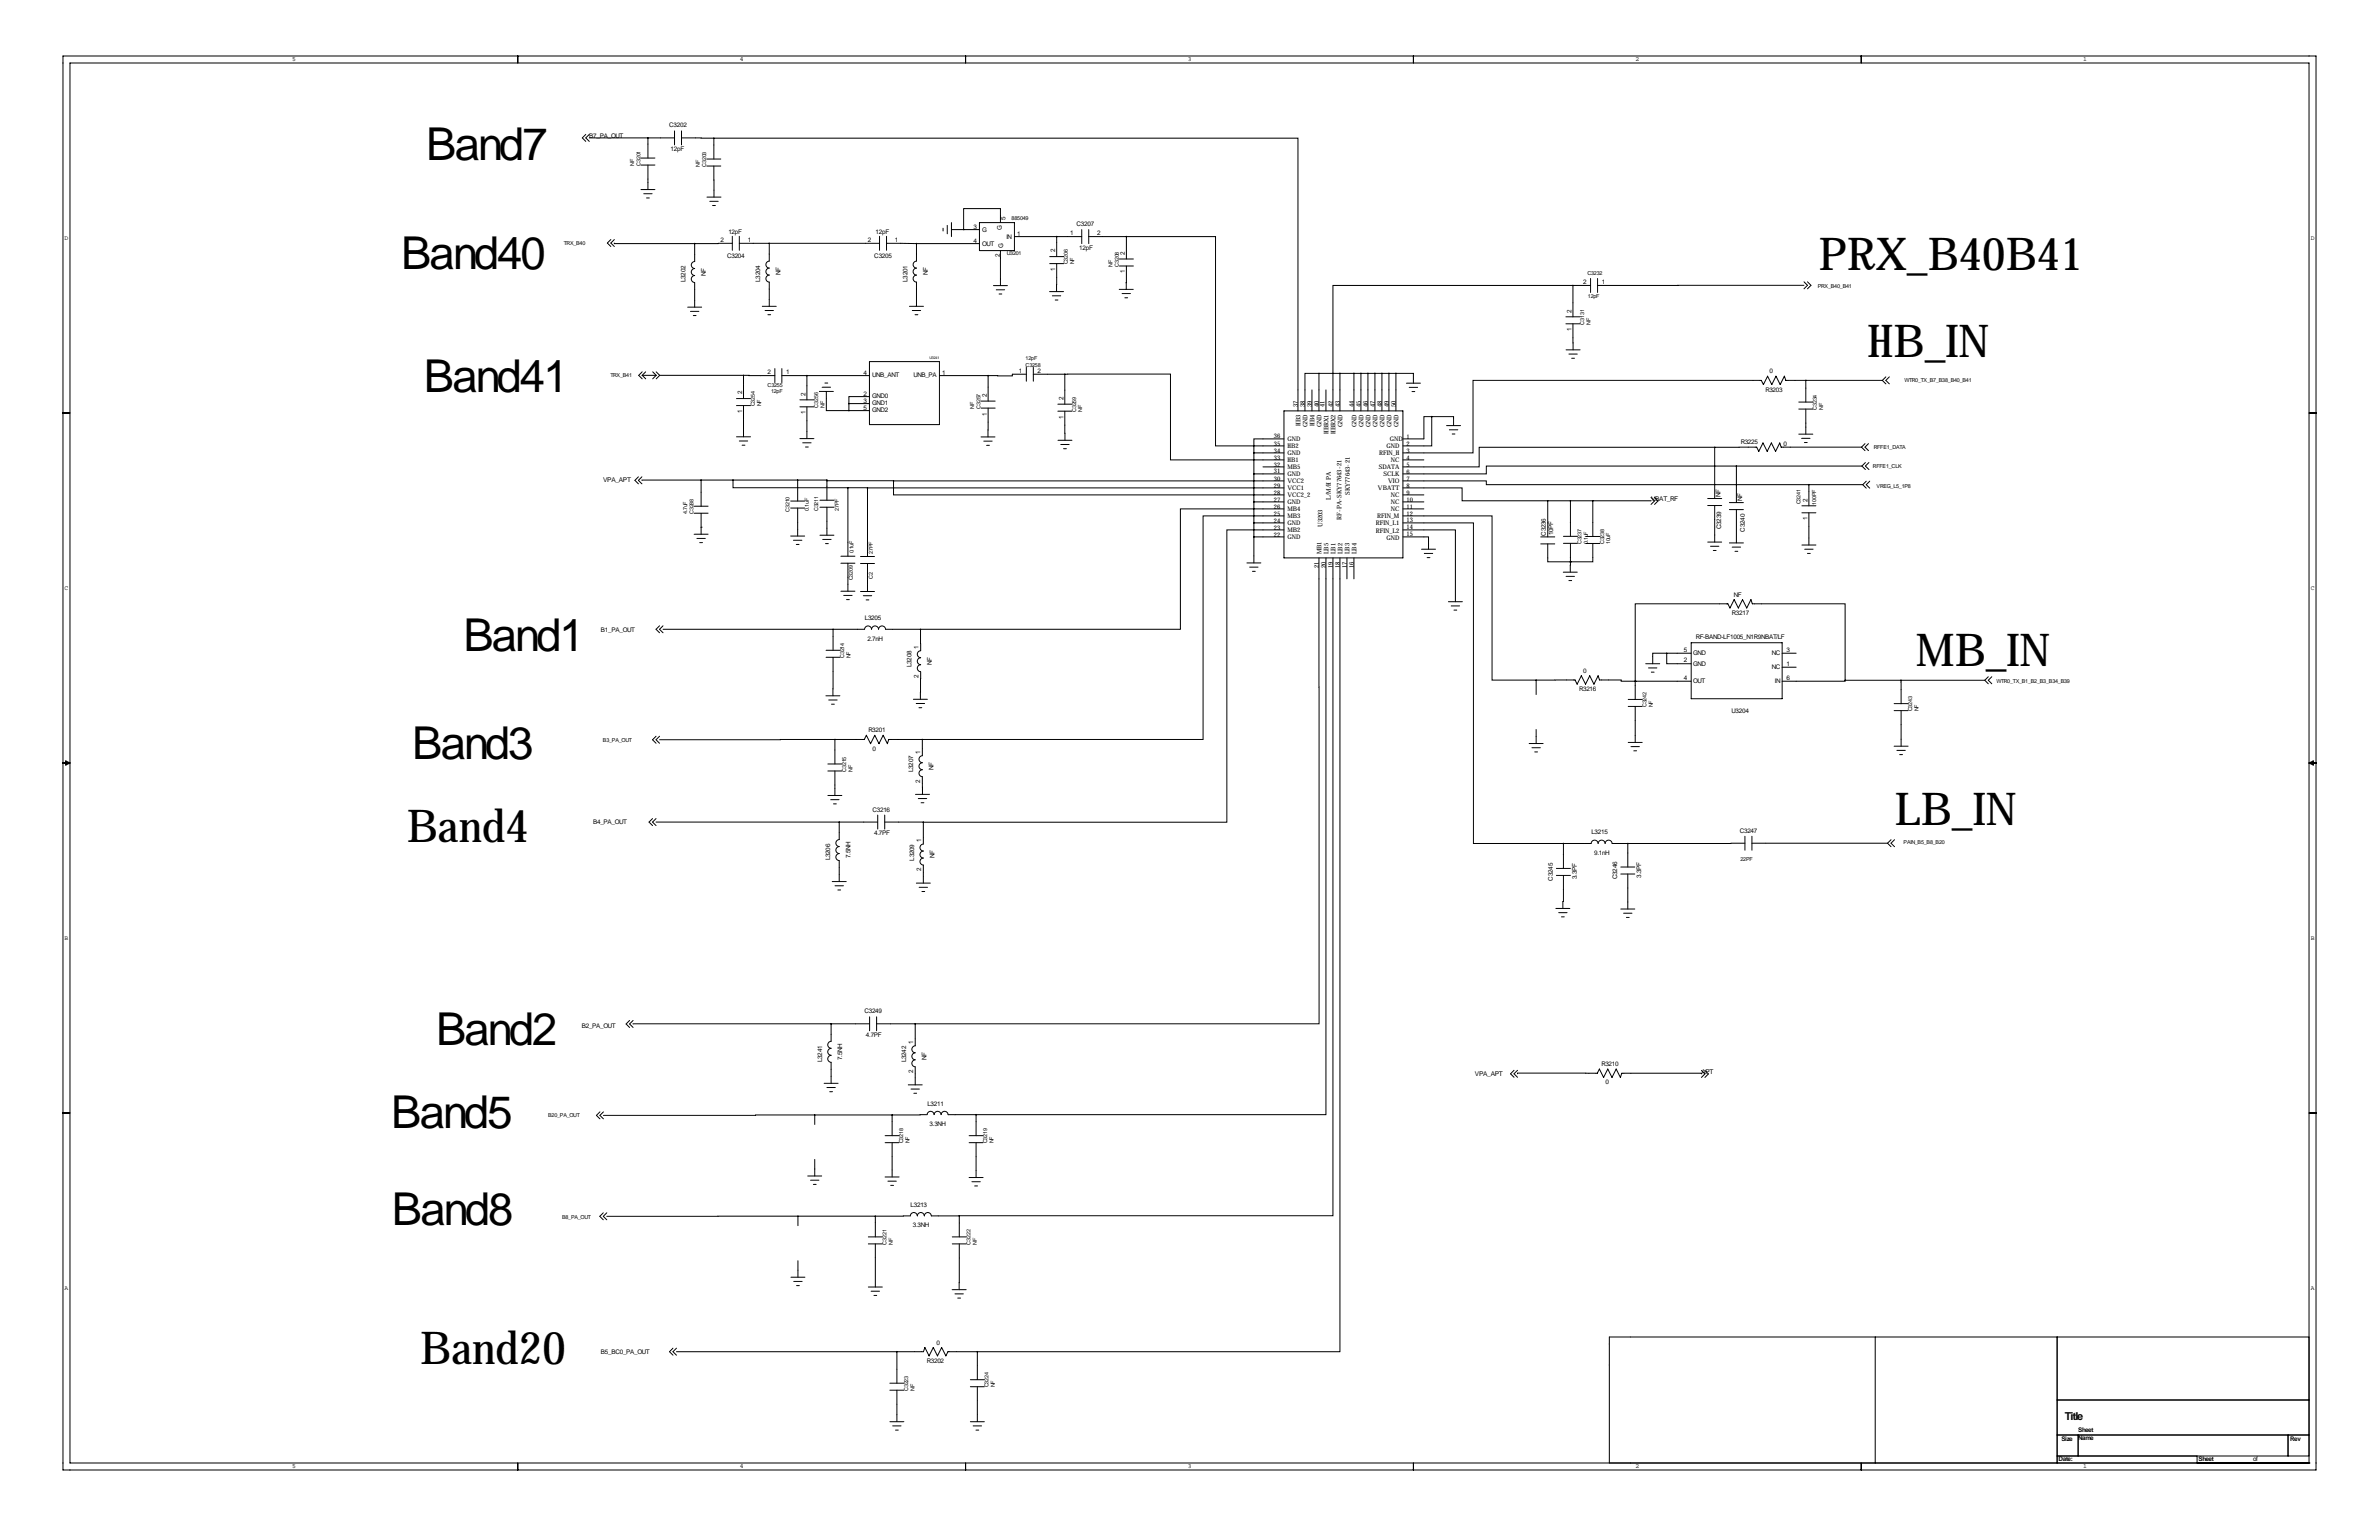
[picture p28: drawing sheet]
<svg xmlns="http://www.w3.org/2000/svg" width="864mm" height="559mm" viewBox="0 0 864 559" stroke-linecap="round" stroke-linejoin="round" font-family="sans-serif">
<defs><g id="words">
<g font-size="16.5">
<text x="154.8" y="58.2">Band7</text>
<text x="145.6" y="97.6">Band40</text>
<text x="660.2" y="97.8">PRX_B40B41</text>
<text x="678" y="129.5">HB_IN</text>
<text x="153.9" y="142.3">Band41</text>
<text x="168.2" y="236.2">Band1</text>
<text x="695.5" y="241.8">MB_IN</text>
<text x="149.6" y="275.5">Band3</text>
<text x="687.8" y="299.5">LB_IN</text>
<text x="147.7" y="305.6">Band4</text>
<text x="158.3" y="379.3">Band2</text>
<text x="142" y="409.4">Band5</text>
<text x="142.3" y="444.5">Band8</text>
<text x="152.6" y="495">Band20</text>
</g>
<text font-size="4" x="749.6" y="515.1">Title</text>
<g font-size="2.4">
<text x="218.9" y="175.1">VPA_APT</text>
<text x="599.3" y="181.8">VBAT_RF</text>
<text x="617.6" y="389.7">APT</text>
<text x="535.4" y="390.4">VPA_APT</text>
</g>
<g font-size="2.3">
<text x="106" y="22.2">5</text>
<text x="268.6" y="22.2">4</text>
<text x="431.1" y="22.2">3</text>
<text x="593.7" y="22.2">2</text>
<text x="756.3" y="22.2">1</text>
<text x="243" y="46.2">C3202</text>
<text x="213.9" y="50">B7_PA_OUT</text>
<text x="243.4" y="54.9">12pF</text>
<text x="353.3" y="83.1">3</text>
<text x="363.7" y="83.4" transform="rotate(-90 363.7 83.4)">G</text>
<text x="365" y="79.8" transform="rotate(-90 365 79.8)">5</text>
<text x="390.8" y="82">C3207</text>
<text x="23.5" y="87">D</text>
<text x="261.6" y="87.8">2</text>
<text x="264.4" y="85">12pF</text>
<text x="271.4" y="87.8">1</text>
<text x="315" y="87.8">2</text>
<text x="317.9" y="85">12pF</text>
<text x="324.9" y="87.8">1</text>
<text x="353.3" y="88.1">4</text>
<text x="356.6" y="84.3">G</text>
<text x="356.6" y="89.4">OUT</text>
<text x="364.2" y="89.9" transform="rotate(-90 364.2 89.9)">G</text>
<text x="365.4" y="86.9">IN</text>
<text x="369.3" y="85.6">1</text>
<text x="388.4" y="85.3">1</text>
<text x="398.3" y="85.3">2</text>
<text x="838.8" y="87">D</text>
<text x="263.9" y="93.6">C3204</text>
<text x="317.4" y="93.6">C3205</text>
<text x="362.9" y="93.1" transform="rotate(-90 362.9 93.1)">2</text>
<text x="383.1" y="91.6" transform="rotate(-90 383.1 91.6)">2</text>
<text x="391.8" y="90.7">12pF</text>
<text x="408.4" y="92.5" transform="rotate(-90 408.4 92.5)">2</text>
<text x="256.2" y="100.1" transform="rotate(-90 256.2 100.1)">NF</text>
<text x="283.3" y="99.9" transform="rotate(-90 283.3 99.9)">NF</text>
<text x="336.8" y="99.9" transform="rotate(-90 336.8 99.9)">NF</text>
<text x="383.1" y="98.4" transform="rotate(-90 383.1 98.4)">1</text>
<text x="408.4" y="99.2" transform="rotate(-90 408.4 99.2)">1</text>
<text x="248.9" y="102.4" transform="rotate(-90 248.9 102.4)">L3202</text>
<text x="275.9" y="102.3" transform="rotate(-90 275.9 102.3)">L3204</text>
<text x="329.4" y="102.3" transform="rotate(-90 329.4 102.3)">L3201</text>
<text x="574.7" y="103.1">2</text>
<text x="581.5" y="103.1">1</text>
<text x="570.5" y="113.4" transform="rotate(-90 570.5 113.4)">2</text>
<text x="570.5" y="120.2" transform="rotate(-90 570.5 120.2)">1</text>
<text x="278.6" y="135.8">2</text>
<text x="285.3" y="135.8">1</text>
<text x="313.4" y="136">4</text>
<text x="316.6" y="136.8">UNB_ANT</text>
<text x="331.6" y="136.8">UNB_PA</text>
<text x="342" y="136">1</text>
<text x="369.9" y="135.3">1</text>
<text x="376.6" y="135.3">2</text>
<text x="642.3" y="135.5">0</text>
<text x="269.4" y="143.1" transform="rotate(-90 269.4 143.1)">2</text>
<text x="292.4" y="143.6" transform="rotate(-90 292.4 143.6)">2</text>
<text x="313.4" y="143.7">2</text>
<text x="640.8" y="142.1">R3203</text>
<text x="269.4" y="149.9" transform="rotate(-90 269.4 149.9)">1</text>
<text x="313.4" y="146.2">3</text>
<text x="313.4" y="148.7">5</text>
<text x="316.6" y="144.4">GND0</text>
<text x="316.6" y="147">GND1</text>
<text x="316.6" y="149.5">GND2</text>
<text x="358.2" y="144" transform="rotate(-90 358.2 144)">2</text>
<text x="386" y="145.1" transform="rotate(-90 386 145.1)">2</text>
<text x="471.2" y="147.8" transform="rotate(-90 471.2 147.8)">37</text>
<text x="473.7" y="147.8" transform="rotate(-90 473.7 147.8)">38</text>
<text x="476.2" y="147.8" transform="rotate(-90 476.2 147.8)">39</text>
<text x="478.8" y="147.8" transform="rotate(-90 478.8 147.8)">40</text>
<text x="480.9" y="147.8" transform="rotate(-90 480.9 147.8)">41</text>
<text x="483.9" y="147.8" transform="rotate(-90 483.9 147.8)">42</text>
<text x="486.4" y="147.8" transform="rotate(-90 486.4 147.8)">43</text>
<text x="491.5" y="147.8" transform="rotate(-90 491.5 147.8)">44</text>
<text x="494" y="147.8" transform="rotate(-90 494 147.8)">45</text>
<text x="496.6" y="147.8" transform="rotate(-90 496.6 147.8)">46</text>
<text x="499.1" y="147.8" transform="rotate(-90 499.1 147.8)">47</text>
<text x="501.6" y="147.8" transform="rotate(-90 501.6 147.8)">48</text>
<text x="504.2" y="147.8" transform="rotate(-90 504.2 147.8)">49</text>
<text x="506.7" y="147.8" transform="rotate(-90 506.7 147.8)">50</text>
<text x="292.4" y="150.3" transform="rotate(-90 292.4 150.3)">1</text>
<text x="358.2" y="150.8" transform="rotate(-90 358.2 150.8)">1</text>
<text x="386" y="151.9" transform="rotate(-90 386 151.9)">1</text>
<text x="472.1" y="154.5" transform="rotate(-90 472.1 154.5)">HB3</text>
<text x="474.6" y="155.1" transform="rotate(-90 474.6 155.1)">GND</text>
<text x="477.2" y="154.5" transform="rotate(-90 477.2 154.5)">HB4</text>
<text x="479.7" y="155.1" transform="rotate(-90 479.7 155.1)">GND</text>
<text x="487.3" y="155.1" transform="rotate(-90 487.3 155.1)">GND</text>
<text x="492.4" y="155.1" transform="rotate(-90 492.4 155.1)">GND</text>
<text x="494.9" y="155.1" transform="rotate(-90 494.9 155.1)">GND</text>
<text x="497.5" y="155.1" transform="rotate(-90 497.5 155.1)">GND</text>
<text x="500" y="155.1" transform="rotate(-90 500 155.1)">GND</text>
<text x="502.6" y="155.1" transform="rotate(-90 502.6 155.1)">GND</text>
<text x="505.1" y="155.1" transform="rotate(-90 505.1 155.1)">GND</text>
<text x="507.6" y="155.1" transform="rotate(-90 507.6 155.1)">GND</text>
<text x="462.4" y="161.8">35</text>
<text x="462.4" y="159">36</text>
<text x="467.4" y="160.2">GND</text>
<text x="482.2" y="157.5" transform="rotate(-90 482.2 157.5)">HBRX1</text>
<text x="484.8" y="157.5" transform="rotate(-90 484.8 157.5)">HBRX2</text>
<text x="504.5" y="159.9">GND</text>
<text x="510.5" y="159.3">1</text>
<text x="510.5" y="161.8">2</text>
<text x="631.9" y="161.1">R3225</text>
<text x="647.5" y="161.7">0</text>
<text x="462.4" y="166.9">33</text>
<text x="462.4" y="164.4">34</text>
<text x="467.4" y="167.8">HB1</text>
<text x="467.4" y="165.2">GND</text>
<text x="467.4" y="162.7">HB2</text>
<text x="500.6" y="165.2">RFIN_H</text>
<text x="503.3" y="162.7">GND</text>
<text x="504.8" y="167.8">NC</text>
<text x="510.5" y="164.3">3</text>
<text x="510.5" y="166.9">4</text>
<text x="462.4" y="171.7">31</text>
<text x="462.4" y="169.4">32</text>
<text x="467.4" y="172.9">GND</text>
<text x="467.4" y="170.3">MB5</text>
<text x="500.5" y="170.3">SDATA</text>
<text x="502.2" y="172.9">SCLK</text>
<text x="510.5" y="169.4">5</text>
<text x="510.5" y="172">6</text>
<text x="462.4" y="179.6">28</text>
<text x="462.4" y="177">29</text>
<text x="462.4" y="174.5">30</text>
<text x="467.4" y="177.9">VCC1</text>
<text x="467.4" y="175.4">VCC2</text>
<text x="490" y="179.6" transform="rotate(-90 490 179.6)">SKY77643-21</text>
<text x="500.2" y="177.9">VBATT</text>
<text x="503.9" y="175.4">VIO</text>
<text x="510.5" y="174.5">7</text>
<text x="510.5" y="177">8</text>
<text x="510.5" y="179.6">9</text>
<text x="462.4" y="184.7">26</text>
<text x="462.4" y="182.1">27</text>
<text x="467.4" y="185.6">MB4</text>
<text x="467.4" y="183">GND</text>
<text x="467.4" y="180.5">VCC2_2</text>
<text x="483.1" y="181.4" transform="rotate(-90 483.1 181.4)">L/M/H PA</text>
<text x="504.8" y="180.5">NC</text>
<text x="504.8" y="183">NC</text>
<text x="504.8" y="185.6">NC</text>
<text x="510.5" y="182.1">10</text>
<text x="510.5" y="184.7">11</text>
<text x="624.5" y="180.4" transform="rotate(-90 624.5 180.4)">NF</text>
<text x="632.5" y="181.8" transform="rotate(-90 632.5 181.8)">NF</text>
<text x="656.1" y="182" transform="rotate(-90 656.1 182)">2</text>
<text x="462.4" y="189.7">24</text>
<text x="462.4" y="187.2">25</text>
<text x="467.4" y="190.6">GND</text>
<text x="467.4" y="188.1">MB3</text>
<text x="480.1" y="191.3" transform="rotate(-90 480.1 191.3)">U3203</text>
<text x="486.9" y="188.7" transform="rotate(-90 486.9 188.7)">RF-PA-SKY77643-21</text>
<text x="499.4" y="190.6">RFIN_L1</text>
<text x="500" y="188.1">RFIN_M</text>
<text x="510.5" y="187.2">12</text>
<text x="510.5" y="189.5">13</text>
<text x="656.1" y="188.8" transform="rotate(-90 656.1 188.8)">1</text>
<text x="462.4" y="194.8">22</text>
<text x="462.4" y="192.3">23</text>
<text x="467.4" y="195.7">GND</text>
<text x="467.4" y="193.2">MB2</text>
<text x="499.4" y="193.4">RFIN_L2</text>
<text x="503.3" y="196">GND</text>
<text x="510.5" y="192">14</text>
<text x="510.5" y="194.3">15</text>
<text x="561.1" y="194.4" transform="rotate(-90 561.1 194.4)">C3236</text>
<text x="563.8" y="194.3" transform="rotate(-90 563.8 194.3)">10PF</text>
<text x="624.8" y="192.1" transform="rotate(-90 624.8 192.1)">C3239</text>
<text x="633.4" y="192.9" transform="rotate(-90 633.4 192.9)">C3240</text>
<text x="479.7" y="201.2" transform="rotate(-90 479.7 201.2)">MB1</text>
<text x="482.2" y="201.2" transform="rotate(-90 482.2 201.2)">LB5</text>
<text x="484.8" y="201.2" transform="rotate(-90 484.8 201.2)">LB1</text>
<text x="487.3" y="201.2" transform="rotate(-90 487.3 201.2)">LB2</text>
<text x="489.9" y="201.2" transform="rotate(-90 489.9 201.2)">LB3</text>
<text x="492.4" y="201.2" transform="rotate(-90 492.4 201.2)">LB4</text>
<text x="478.8" y="206.1" transform="rotate(-90 478.8 206.1)">21</text>
<text x="481.3" y="206.1" transform="rotate(-90 481.3 206.1)">20</text>
<text x="483.9" y="206.1" transform="rotate(-90 483.9 206.1)">19</text>
<text x="486.4" y="206.1" transform="rotate(-90 486.4 206.1)">18</text>
<text x="488.9" y="206.1" transform="rotate(-90 488.9 206.1)">17</text>
<text x="491.5" y="206.1" transform="rotate(-90 491.5 206.1)">16</text>
<text x="23.5" y="214">C</text>
<text x="838.8" y="214">C</text>
<text x="629.4" y="216.6">NF</text>
<text x="313.9" y="225">L3205</text>
<text x="628.7" y="223.2">R3217</text>
<text x="218.2" y="229.3">B1_PA_OUT</text>
<text x="315" y="232.4">2.7nH</text>
<text x="615.6" y="232">RF-BAND-LF1005_N1R9NBAT/LF</text>
<text x="333.5" y="235.4" transform="rotate(-90 333.5 235.4)">1</text>
<text x="611.2" y="236.5">5</text>
<text x="614.7" y="237.8">GND</text>
<text x="643.1" y="237.8">NC</text>
<text x="648.5" y="236.5">3</text>
<text x="330.9" y="242.1" transform="rotate(-90 330.9 242.1)">L3208</text>
<text x="333.5" y="245.9" transform="rotate(-90 333.5 245.9)">2</text>
<text x="338.3" y="241.3" transform="rotate(-90 338.3 241.3)">NF</text>
<text x="574.7" y="244.2">0</text>
<text x="611.2" y="240.3">2</text>
<text x="614.7" y="241.6">GND</text>
<text x="643.1" y="242.9">NC</text>
<text x="648.5" y="241.6">1</text>
<text x="573.2" y="250.8">R3216</text>
<text x="611.2" y="246.7">4</text>
<text x="614.7" y="248">OUT</text>
<text x="644.3" y="248">IN</text>
<text x="648.5" y="246.7">6</text>
<text x="628.6" y="258.6">U3204</text>
<text x="315.2" y="265.8">R3201</text>
<text x="316.7" y="272.4">0</text>
<text x="334.1" y="273.5" transform="rotate(-90 334.1 273.5)">1</text>
<text x="331.5" y="280.2" transform="rotate(-90 331.5 280.2)">L3207</text>
<text x="338.9" y="279.4" transform="rotate(-90 338.9 279.4)">NF</text>
<text x="334.1" y="284" transform="rotate(-90 334.1 284)">2</text>
<text x="215.3" y="299">B4_PA_OUT</text>
<text x="316.7" y="294.5">C3216</text>
<text x="317.3" y="303.1">4.7PF</text>
<text x="334.4" y="305.5" transform="rotate(-90 334.4 305.5)">1</text>
<text x="577.7" y="302.8">L3215</text>
<text x="631.5" y="302.2">C3247</text>
<text x="308.7" y="311.4" transform="rotate(-90 308.7 311.4)">7.5NH</text>
<text x="339.3" y="311.5" transform="rotate(-90 339.3 311.5)">NF</text>
<text x="578.7" y="310.1">9.1nH</text>
<text x="301.3" y="312.2" transform="rotate(-90 301.3 312.2)">L3206</text>
<text x="331.9" y="312.3" transform="rotate(-90 331.9 312.3)">L3209</text>
<text x="334.4" y="316.1" transform="rotate(-90 334.4 316.1)">2</text>
<text x="563.7" y="319.5" transform="rotate(-90 563.7 319.5)">C3245</text>
<text x="572.4" y="319" transform="rotate(-90 572.4 319)">3.3PF</text>
<text x="587.1" y="319" transform="rotate(-90 587.1 319)">C3246</text>
<text x="595.7" y="318.5" transform="rotate(-90 595.7 318.5)">3.3PF</text>
<text x="23.5" y="341">B</text>
<text x="838.8" y="341">B</text>
<text x="313.8" y="367.7">C3249</text>
<text x="211.2" y="373">B2_PA_OUT</text>
<text x="314.4" y="376.3">4.7PF</text>
<text x="331.5" y="378.7" transform="rotate(-90 331.5 378.7)">1</text>
<text x="298.4" y="385.4" transform="rotate(-90 298.4 385.4)">L3241</text>
<text x="305.8" y="384.6" transform="rotate(-90 305.8 384.6)">7.5NH</text>
<text x="328.9" y="385.5" transform="rotate(-90 328.9 385.5)">L3242</text>
<text x="331.5" y="389.3" transform="rotate(-90 331.5 389.3)">2</text>
<text x="336.3" y="384.7" transform="rotate(-90 336.3 384.7)">NF</text>
<text x="581.3" y="386.9">R3210</text>
<text x="582.8" y="393.5">0</text>
<text x="336.6" y="401.2">L3211</text>
<text x="337.5" y="408.5">3.3NH</text>
<text x="330.5" y="437.9">L3213</text>
<text x="331.4" y="445.3">3.3NH</text>
<text x="23.5" y="468">A</text>
<text x="838.8" y="468">A</text>
<text x="218.1" y="491.2">B5_BC0_PA_OUT</text>
<text x="340" y="487.9">0</text>
<text x="336.4" y="494.5">R3202</text>
<text x="754.4" y="519.6">Sheet</text>
<text x="748.3" y="522.7">Size</text>
<text x="754.4" y="522.5">Name</text>
<text x="831.3" y="523">Rev</text>
<text x="106" y="532.8">5</text>
<text x="268.6" y="532.8">4</text>
<text x="431.1" y="532.8">3</text>
<text x="593.7" y="532.8">2</text>
<text x="747.3" y="530.1">Date:</text>
<text x="756.3" y="532.8">1</text>
<text x="798.1" y="530.1">Sheet</text>
<text x="817.9" y="530.1">of</text>
</g>
<g font-size="2">
<text x="230.2" y="60.1" transform="rotate(-90 230.2 60.1)">NF</text>
<text x="232.5" y="60.1" transform="rotate(-90 232.5 60.1)">C3201</text>
<text x="254.1" y="60.5" transform="rotate(-90 254.1 60.5)">NF</text>
<text x="256.4" y="60.5" transform="rotate(-90 256.4 60.5)">C3203</text>
<text x="367.2" y="79.8">885049</text>
<text x="204.7" y="89">TRX_B40</text>
<text x="365.5" y="92.5">U3201</text>
<text x="387.7" y="95.9" transform="rotate(-90 387.7 95.9)">C3206</text>
<text x="389.9" y="95.9" transform="rotate(-90 389.9 95.9)">NF</text>
<text x="403.9" y="96.8" transform="rotate(-90 403.9 96.8)">NF</text>
<text x="406.1" y="96.8" transform="rotate(-90 406.1 96.8)">C3208</text>
<text x="576.2" y="99.8">C3232</text>
<text x="576.4" y="108">12pF</text>
<text x="659.9" y="104.3">PRX_B40_B41</text>
<text x="575.1" y="117.8" transform="rotate(-90 575.1 117.8)">C3131</text>
<text x="577.3" y="117.8" transform="rotate(-90 577.3 117.8)">NF</text>
<text x="372.3" y="130.8">12pF</text>
<text x="221.6" y="136.7">TRX_B41</text>
<text x="372.3" y="133">C3258</text>
<text x="278.7" y="140.4">C3255</text>
<text x="279.9" y="142.6">12pF</text>
<text x="691.3" y="138.6">WTR0_TX_B7_B38_B40_B41</text>
<text x="274" y="147.4" transform="rotate(-90 274 147.4)">C3254</text>
<text x="276.3" y="147.4" transform="rotate(-90 276.3 147.4)">NF</text>
<text x="297" y="147.9" transform="rotate(-90 297 147.9)">C3256</text>
<text x="299.3" y="147.9" transform="rotate(-90 299.3 147.9)">NF</text>
<text x="353.7" y="148.3" transform="rotate(-90 353.7 148.3)">NF</text>
<text x="355.9" y="148.3" transform="rotate(-90 355.9 148.3)">C3257</text>
<text x="390.6" y="149.5" transform="rotate(-90 390.6 149.5)">C3259</text>
<text x="392.9" y="149.5" transform="rotate(-90 392.9 149.5)">NF</text>
<text x="659.6" y="148.7" transform="rotate(-90 659.6 148.7)">C3234</text>
<text x="661.9" y="148.7" transform="rotate(-90 661.9 148.7)">NF</text>
<text x="680.2" y="163.1">RFFE1_DATA</text>
<text x="679.9" y="169.8">RFFE1_CLK</text>
<text x="681.2" y="177">VREG_L5_1P8</text>
<text x="286.6" y="185.7" transform="rotate(-90 286.6 185.7)">C3210</text>
<text x="293.7" y="185.3" transform="rotate(-90 293.7 185.3)">0.1uF</text>
<text x="297" y="185.5" transform="rotate(-90 297 185.5)">C3211</text>
<text x="304.5" y="185.4" transform="rotate(-90 304.5 185.4)">27PF</text>
<text x="653.6" y="183" transform="rotate(-90 653.6 183)">C3241</text>
<text x="659.2" y="183.2" transform="rotate(-90 659.2 183.2)">100PF</text>
<text x="249.5" y="186.5" transform="rotate(-90 249.5 186.5)">4.7uF</text>
<text x="251.8" y="186.5" transform="rotate(-90 251.8 186.5)">C3288</text>
<text x="574.1" y="197.4" transform="rotate(-90 574.1 197.4)">C3237</text>
<text x="576.4" y="197.4" transform="rotate(-90 576.4 197.4)">0.1uF</text>
<text x="582.3" y="197.5" transform="rotate(-90 582.3 197.5)">C3238</text>
<text x="584.6" y="197.5" transform="rotate(-90 584.6 197.5)">10uF</text>
<text x="309.8" y="200.8" transform="rotate(-90 309.8 200.8)">0.1uF</text>
<text x="316.8" y="200.9" transform="rotate(-90 316.8 200.9)">27PF</text>
<text x="309.6" y="210.6" transform="rotate(-90 309.6 210.6)">C3209</text>
<text x="316.9" y="210.1" transform="rotate(-90 316.9 210.1)">C2</text>
<text x="306.5" y="238.8" transform="rotate(-90 306.5 238.8)">C3214</text>
<text x="308.8" y="238.8" transform="rotate(-90 308.8 238.8)">NF</text>
<text x="724.7" y="247.8">WTR0_TX_B1_B2_B3_B34_B39</text>
<text x="597.7" y="256.6" transform="rotate(-90 597.7 256.6)">C3242</text>
<text x="599.9" y="256.6" transform="rotate(-90 599.9 256.6)">NF</text>
<text x="694.2" y="258.1" transform="rotate(-90 694.2 258.1)">C3243</text>
<text x="696.5" y="258.1" transform="rotate(-90 696.5 258.1)">NF</text>
<text x="218.9" y="269.2">B3_PA_OUT</text>
<text x="307.1" y="280" transform="rotate(-90 307.1 280)">C3215</text>
<text x="309.4" y="280" transform="rotate(-90 309.4 280)">NF</text>
<text x="691" y="306.4">PAIN_B5_B8_B20</text>
<text x="631.8" y="312.3">22PF</text>
<text x="199" y="405.5">B20_PA_OUT</text>
<text x="327.9" y="414.9" transform="rotate(-90 327.9 414.9)">C3218</text>
<text x="330.2" y="414.9" transform="rotate(-90 330.2 414.9)">NF</text>
<text x="358.4" y="414.9" transform="rotate(-90 358.4 414.9)">C3219</text>
<text x="360.7" y="414.9" transform="rotate(-90 360.7 414.9)">NF</text>
<text x="204" y="442.3">B8_PA_OUT</text>
<text x="321.8" y="451.6" transform="rotate(-90 321.8 451.6)">C3221</text>
<text x="324.1" y="451.6" transform="rotate(-90 324.1 451.6)">NF</text>
<text x="352.3" y="451.6" transform="rotate(-90 352.3 451.6)">C3222</text>
<text x="354.6" y="451.6" transform="rotate(-90 354.6 451.6)">NF</text>
<text x="358.9" y="503.4" transform="rotate(-90 358.9 503.4)">C3224</text>
<text x="361.1" y="503.4" transform="rotate(-90 361.1 503.4)">NF</text>
<text x="329.6" y="504.7" transform="rotate(-90 329.6 504.7)">C3223</text>
<text x="331.9" y="504.7" transform="rotate(-90 331.9 504.7)">NF</text>
</g>
<text font-size="1.3" x="337.4" y="130.2">U3241</text>
</g></defs>
<g fill="none" stroke="#000" stroke-width=".36">
<path d="M22.9 20.3h817.8v513.1h-817.8zM25.4 22.9h812.8v508h-812.8zM188 20.3v2.6M350.5 20.3v2.6M513.1 20.3v2.6M675.6 20.3v2.6M212.6 48.8l-1.2 1.2 1.2 1.3M213.9 50h31M213.9 48.8l-1.3 1.2 1.3 1.3M232.7 59.9h5M232.7 57.4h5M235.2 50v7.4"/>
<path d="M235.2 59.9v8.9M244.9 47.5v5.1M247.4 50l11.7 .1M247.4 47.5v5.1M256.6 57.7h5.1M259.1 50.1h212.1v99M259.1 50.1v7.6M232.7 68.8h5M233.7 70.3h3M234.7 71.8h1M256.6 60.2h5.1M256.6 71.5h5.1"/>
<path d="M257.7 73.1h3M258.7 74.6h1M259.1 60.2l.1 11.3M221.7 86.9l-1.2 1.3 1.2 1.3M223 88.2v.2h29.2M223 86.9l-1.3 1.3 1.3 1.3M252.2 88.4v6.5a1.27 1.27 0 0 0-1.2 1.3 1.27 1.27 0 0 0 1.2 1.2 1.27 1.27 0 0 0-1.2 1.3 1.27 1.27 0 0 0 1.2 1.3 1.27 1.27 0 0 0-1.2 1.2 1.27 1.27 0 0 0 1.2 1.3v9M265.8 88.3l-13.6 .1M265.8 85.8v5M268.4 85.8v5M268.4 88.3h50.9M279.2 88.3v6.4a1.27 1.27 0 0 0-1.2 1.3 1.27 1.27 0 0 0 1.2 1.3 1.27 1.27 0 0 0-1.2 1.3 1.27 1.27 0 0 0 1.2 1.2 1.27 1.27 0 0 0-1.2 1.3 1.27 1.27 0 0 0 1.2 1.3v8.8"/>
<path d="M319.3 85.8v5M321.8 88.3l10.9 .1M321.8 85.8v5M332.7 88.4v6.3a1.27 1.27 0 0 0-1.2 1.3 1.27 1.27 0 0 0 1.2 1.3 1.27 1.27 0 0 0-1.2 1.3 1.27 1.27 0 0 0 1.2 1.2 1.27 1.27 0 0 0-1.2 1.3 1.27 1.27 0 0 0 1.2 1.3v8.8M332.7 88.4h22.8M342.3 82.8v1M343.9 81.8v3M345.4 83.3h10.1M345.4 80.8v5.1M355.5 80.8h12.7v10.1h-12.7zM363.2 80.8v-5.1h-13.4v7.6M363.2 90.9v12.7"/>
<path d="M368.2 85.9h24.5M381.1 95.7h5M381.1 93.1h5M383.6 95.7l-.1 10.1M383.6 85.9v7.2M392.7 83.3v5.1M395.2 83.3v5.1M395.2 85.9h13.7M406.3 96.5h5.1M406.3 94h5.1M408.9 96.5l-.1 8.5M408.9 85.9h32.3v75.9h24.9"/>
<path d="M408.9 85.9v8.1M249.6 111.5h5.1M250.6 113h3.1M251.7 114.5h1M276.7 111.2h5.1M277.7 112.7h3.1M278.7 114.2h1.1M330.1 111.2h5.1M331.2 112.7h3M332.2 114.2h1M360.6 103.6h5.1M361.6 105.2h3.1"/>
<path d="M362.7 106.7h1M381 105.8h5.1M382 107.3h3.1M383 108.9h1M406.3 105h5.1M407.3 106.5h3.1M408.3 108.1h1M568.5 117.5h5M568.5 115h5M571 117.5v9.4M571 103.6h-87.1v45.5M571 103.6v11.4"/>
<path d="M571 103.6h6.4M577.4 101v5.1M579.9 101v5.1M654.9 103.5l-75 .1M654.9 102.3l1.2 1.2-1.2 1.3M656.1 102.3l1.3 1.2-1.3 1.3M233.1 134.9l-1.2 1.3 1.2 1.3M233.1 136.2l1.3 1.3M233.1 136.2h5.1M234.4 134.9l-1.3 1.3M236.9 134.9l1.3 1.3M238.2 136.2l-1.3 1.3"/>
<path d="M238.2 134.9l1.3 1.3M239.5 136.2l-1.3 1.3M239.5 136.2h30.4M269.9 136.2l11.4 .1M269.9 136.2v8.4M281.3 133.8v5M283.8 133.8v5M283.8 136.3h31.8M292.9 136.3v8.8M299.5 139h1M315.6 131.2h25.4v22.9h-25.4zM341 136.3h17.7"/>
<path d="M358.7 136.3v9.2M372.6 135.8h-5.1v.6l-8.8-.1M372.6 133.2v5.1M375.1 133.2v5.1M375.1 135.8h11.4M386.5 135.8l38.4-.1v31.2h41.2M386.5 135.8v10.9M478.8 135.5h-5.1v13.6M478.8 135.5v13.6M478.8 135.5h27.9M486.4 135.5v13.6M491.5 135.5v13.6"/>
<path d="M494 135.5v13.6M496.6 135.5v13.6M499.1 135.5v13.6M501.6 135.5v13.6M504.2 135.5v13.6M506.7 135.5h6.4v3.5M506.7 135.5v13.6M510.5 139h5.1M568.5 126.9h5.1M569.5 128.5h3.1M570.5 130h1.1M655.5 138v7.9"/>
<path d="M683.3 138h-35l-.5-1.5-1.6 3-1.5-3-1.5 3-1.5-3-1.6 3-.7-1.5h-104.7v26.3h-25.4M683.3 138l1.3 1.3M684.6 136.8l-1.3 1.2M685.9 136.8l-1.3 1.2 1.3 1.3M22.9 149.9h2.5M267.4 147.2h5M267.4 144.6h5M267.4 158.5h5M269.9 147.2v11.3M290.4 147.6h5.1M290.4 145.1h5.1M290.4 159.2h5.1"/>
<path d="M292.9 147.6v11.6M297.4 142h5.1M298.4 140.5h3.1M300 142v7h8.2M308.2 146.5h7.4M308.2 149h7.4M308.2 146.5v2.5M315.6 143.9h-7.4v2.6M356.1 158.5h5.1M356.2 148.1h5M356.2 145.5h5M358.7 148.1l-.1 10.4"/>
<path d="M384 149.2h5.1M384 146.7h5.1M384 159.8h5.1M386.5 149.2l.1 10.6M466.1 159.3h-10.9v5M466.1 149.1h43.2v53.3h-43.2zM476.2 141.5v7.6M481.3 141.5v7.6M511.6 140.6h3M512.6 142.1h1M519.7 151.2h-2.8v8.1h-7.6M519.7 151.2v10.6h-10.4"/>
<path d="M519.7 151.2h8v3.2M525.1 154.4h5.1M526.1 156h3.1M527.2 157.5h1M653 148.4h5.1M653 145.9h5.1M653 157.5h5.1M654 159.1h3M655.5 148.4v9.1M838.2 149.9h2.5M231.7 173l-1.2 1.3 1.2 1.3M233 173l-1.3 1.3 1.3 1.3"/>
<path d="M254.5 174.2l-21.5 .1M254.5 174.2v9.5M254.5 174.2h45.7M266.1 174.2v2.8h41.7M268.4 160h3M269.4 161.5h1M289.6 174.2v7.6M291.4 160.7h3M292.4 162.2h1M300.2 174.2v.2l24.2 .1M300.2 174.2v7.3M307.8 177h7.1"/>
<path d="M307.8 177v24.8M314.9 177h151.2M314.9 177v24.9M324.4 174.5v5.1h141.7M324.4 174.5h141.7M357.1 160.1h3.1M358.1 161.6h1.1M385.1 161.3h3M386.1 162.8h1M455.2 164.3h10.9M455.2 172h10.9M455.2 164.3v40"/>
<path d="M458.5 169.4h7.6M509.3 177h21.5v4.7h31M509.3 174.5h30.2v1.4h117.1M509.3 166.9h7.6M509.3 179.6h7.6M622.5 162.3h-85.5v7.1h-27.7M622.5 162.3v18.6M630.3 169.1h-90.8v2.9h-30.2M630.3 169.1v13.3M630.3 169.1h45.6M655 160.6h1M656.6 175.9v7.6"/>
<path d="M656.6 175.9h19.6M675.7 162.3h-29.1l-.5-1.6-1.5 3.1-1.6-3.1-1.5 3.1-1.5-3.1-1.5 3.1-.8-1.5h-15.2M675.7 162.3l1.3 1.2M675.9 169.1l1.3 1.3M676.2 175.9l1.3 1.2M677 161l-1.3 1.3M677.2 167.8l-1.3 1.3M677.5 174.6l-1.3 1.3M678.3 161l-1.3 1.3 1.3 1.2M678.4 167.8l-1.2 1.3 1.2 1.3M678.7 174.6l-1.2 1.3 1.2 1.2M252 186.2h5"/>
<path d="M252 183.7h5M252 193.9h5M253 195.4h3M254 196.9h1M254.5 191.3h.1M254.5 186.2v7.7M287 184.4h5.1M287 181.8h5.1M287 194.5h5.1M288 196h3.1M289.1 197.6h1M289.6 184.4v10.1"/>
<path d="M297.6 184h5.1M297.6 181.5h5.1M297.6 194.2h5.1M298.7 195.7h3M299.7 197.3h1M300.2 184v10.2M455.2 194.8h10.9M455.2 182.1h10.9M455.2 189.7h10.9M466.1 192.3h-20.7v106h-110.2M466.1 187.2h-29.4v81.1h-101.9M466.1 184.7h-37.6v43.6h-94.3"/>
<path d="M509.3 189.7h25.6v116.4h32.6M509.3 194.8h9.3v4.5M509.3 187.2h32.3v59.6h16M509.3 192.3h19v26M509.3 182.1h7.6M509.3 184.7h7.6M516 199.3h5.1M559.3 197.4h5.1M559.3 194.8h5.1M561.8 197.4v6.5h8.3M561.8 181.7v13.1M561.8 181.7h16.4"/>
<path d="M567.5 197.2h5.1M567.5 194.6h5.1M570.1 181.7v12.9M570.1 197.2v6.7M575.7 197.2h5M575.7 194.7h5M578.2 197.2v6.7h-8.1M578.2 181.7l21.1 .1M578.2 181.7v13M599.3 180.5l1.3 1.3-1.3 1.2M600.6 180.5l1.3 1.3-1.3 1.2M619.9 183.4h5.1"/>
<path d="M619.9 180.9h5.1M619.9 196.7h5.1M620.9 198.2h3.1M621.9 199.7h1.1M622.5 183.4v13.3M627.8 184.9h5.1M627.8 182.4h5.1M627.8 197h5.1M628.8 198.5h3.1M630.3 184.9v12.1M654.1 186.1h5.1M654.1 183.5h5.1"/>
<path d="M654.1 197.8h5.1M655.1 199.3h3.1M656.6 186.1v11.7M305.3 204.4h5M305.3 201.8h5M305.3 214.5h5M306.3 216.1h3M307.3 217.6h1M307.8 204.4v10.1M312.4 204.5h5M312.4 201.9h5M312.4 214.6h5"/>
<path d="M313.4 216.2h3M314.4 217.7h1M314.9 204.5v10.1M452.6 204.3h5.1M453.6 205.8h3.1M454.7 207.3h1M478.8 202.4v169.1h-146.6M481.3 202.4v202.1h-127M483.9 202.4v238.7l-135.7 .1M486.4 202.4v288.1h-131.6M488.9 202.4v7.7M491.5 202.4v7.7"/>
<path d="M517 200.8h3.1M518.1 202.3h1M525.8 218.3h5.1M526.8 219.9h3M567.5 207.6h5.1M568.5 209.1h3.1M569.5 210.7h1M570.1 203.9l-.1 3.7M570.1 203.9h.1M629.8 200.1h1M656.1 200.8h1M239.4 227.1l-1.2 1.2 1.2 1.3"/>
<path d="M240.7 228.3h73.1a1.27 1.27 0 0 1 1.3-1.2 1.27 1.27 0 0 1 1.3 1.2 1.27 1.27 0 0 1 1.3-1.2 1.27 1.27 0 0 1 1.2 1.2 1.27 1.27 0 0 1 1.3-1.2 1.27 1.27 0 0 1 1.3 1.2h12.7M240.7 227.1l-1.3 1.2 1.3 1.3M299.9 238.5h5.1M299.9 236h5.1M302.4 238.5v14M302.4 228.3v7.7M334.2 228.3v7.8a1.27 1.27 0 0 0-1.2 1.3 1.27 1.27 0 0 0 1.2 1.3 1.27 1.27 0 0 0-1.2 1.2 1.27 1.27 0 0 0 1.2 1.3 1.27 1.27 0 0 0-1.2 1.3 1.27 1.27 0 0 0 1.2 1.2l-.1 10M527.8 221.4h1M605 237h-5.1v3.8M605 237v3.8h8.9M605 237h8.9M613.9 233.2h33v20.3h-33z"/>
<path d="M646.9 237h5.1M299.8 252.5h5.1M300.8 254h3.1M301.9 255.5h1M331.6 253.7h5.1M332.6 255.3h3M333.6 256.8h1M557.6 246.8l14.2-.1 .7 1.6 1.5-3.1 1.6 3.1 1.5-3.1 1.5 3.1 1.5-3.1 .5 1.5h7.9v.5h5.1M557.6 246.8v5.2M591.1 256.3h5M591.1 253.8h5M593.6 247.2h.1"/>
<path d="M593.6 247.2v6.6M593.6 256.3v13.1M593.6 247.2h20.3M597.4 240.8h5.1M598.4 242.4h3.1M599.4 243.9h1.1M646.9 242.1h5.1M669.8 246.8v.4h-22.9M669.8 246.8v-27.7h-33.7l-.5-1.5-1.5 3-1.5-3-1.6 3-1.5-3-1.5 3-.8-1.5h-33.6v28.1M669.8 246.8h50.7M687.6 257.9h5.1M687.6 255.3h5.1"/>
<path d="M690.1 246.8v8.5M690.1 257.9v12.9M720.5 246.8l1.3 1.3M721.8 245.6l-1.3 1.2M723 245.6l-1.2 1.2 1.2 1.3M22.9 276.9h2.5M23.9 276.1l1.5 .8-1.5 .7zM238.2 267.2l-1.3 1.2 1.3 1.3M239.4 267.2l-1.2 1.2 1.2 1.3M300.5 279.8h5.1M300.5 277.2h5.1M303.1 268.3l-63.7 .1"/>
<path d="M303.1 268.3h10.6l.8-1.5 1.5 3 1.6-3 1.5 3 1.5-3 1.5 3 .5-1.5h12.2M303.1 268.3v8.9M303.1 279.8v8.8M334.8 268.3v5.9a1.27 1.27 0 0 0-1.2 1.3 1.27 1.27 0 0 0 1.2 1.3 1.27 1.27 0 0 0-1.2 1.2 1.27 1.27 0 0 0 1.2 1.3 1.27 1.27 0 0 0-1.2 1.3 1.27 1.27 0 0 0 1.2 1.2l.1 6.4M555.1 269.8h5.1M556.1 271.3h3.1M557.1 272.8h1M557.6 264.7v5.1M591.1 269.4h5M592.1 270.9h3M593.1 272.4h1M687.6 270.8h5.1"/>
<path d="M688.6 272.3h3M689.6 273.8h1M838.2 276.9h2.5M838.2 276.9l1.5-.8v1.5zM236.9 297l-1.3 1.3 1.3 1.3M238.2 298.3h80.4M238.2 297l-1.3 1.3 1.3 1.3M300.5 288.6h5.1M301.5 290.2h3.1M302.6 291.7h1M304.6 298.3v6.3a1.27 1.27 0 0 0-1.2 1.3 1.27 1.27 0 0 0 1.2 1.3 1.27 1.27 0 0 0-1.2 1.3 1.27 1.27 0 0 0 1.2 1.2 1.27 1.27 0 0 0-1.2 1.3 1.27 1.27 0 0 0 1.2 1.3v7.6M318.6 295.8v5"/>
<path d="M321.2 298.3h14M321.2 295.8v5M332.3 288.2h5.1M333.3 289.8h3.1M334.4 291.3h1M335.2 298.3v8a1.27 1.27 0 0 0-1.2 1.2 1.27 1.27 0 0 0 1.2 1.3 1.27 1.27 0 0 0-1.2 1.3 1.27 1.27 0 0 0 1.2 1.3 1.27 1.27 0 0 0-1.2 1.2 1.27 1.27 0 0 0 1.2 1.3v6.5M302.1 319.9h5.1M565 317.7h5.1M565 315.1h5.1M567.5 317.7l-.2 11.9M567.5 306.1v9M567.5 306.1h10.1"/>
<path d="M577.6 306.1a1.27 1.27 0 0 1 1.3-1.2 1.27 1.27 0 0 1 1.2 1.2M580.1 306.1a1.27 1.27 0 0 1 1.3-1.2 1.27 1.27 0 0 1 1.3 1.2M582.7 306.1a1.27 1.27 0 0 1 1.3-1.2 1.27 1.27 0 0 1 1.2 1.2h5.7M588.4 317.1h5M588.4 314.6h5M590.9 306.1v8.5M590.9 317.1v12.7M633.4 306l-42.5 .1M633.4 303.4v5.1M636 303.4v5.1M636 306h49.2M685.2 306l1.3 1.2"/>
<path d="M686.5 304.7l-1.3 1.3M687.7 304.7l-1.2 1.3 1.2 1.2M303.1 321.4h3.1M304.1 322.9h1.1M332.6 320.4h5.1M333.7 322h3M334.7 323.5h1M564.8 329.6h5.1M565.8 331.2h3.1M566.8 332.7h1M588.4 329.8h5M589.4 331.4h3"/>
<path d="M590.4 332.9h1M228.5 370.3l-1.2 1.3 1.2 1.2M229.8 370.3l-1.3 1.3 1.3 1.2M301.7 371.5v6.4a1.27 1.27 0 0 0-1.2 1.2 1.27 1.27 0 0 0 1.2 1.3M301.7 371.5l-71.9 .1M301.7 371.5h14M315.7 369v5M318.2 369v5M318.2 371.5h14M332.2 371.5v8a1.27 1.27 0 0 0-1.2 1.2 1.27 1.27 0 0 0 1.2 1.3 1.27 1.27 0 0 0-1.2 1.3 1.27 1.27 0 0 0 1.2 1.3 1.27 1.27 0 0 0-1.2 1.2 1.27 1.27 0 0 0 1.2 1.3v6.5M299.2 393.1h5M300.2 394.6h3"/>
<path d="M301.2 396.1h1M301.7 382.9a1.27 1.27 0 0 0-1.2 1.3 1.27 1.27 0 0 0 1.2 1.3v7.6M301.7 380.4a1.27 1.27 0 0 0-1.2 1.3 1.27 1.27 0 0 0 1.2 1.2M329.7 393.6h5.1M330.7 395.2h3.1M331.7 396.7h1M549.6 388.4l-1.3 1.2 1.3 1.3M550.9 389.6v-.2h28.9l.8-1.5 1.5 3.1 1.5-3.1 1.6 3.1 1.5-3.1 1.5 3.1 .5-1.6h28.9v.3M550.9 388.4l-1.3 1.2 1.3 1.3M617.6 388.4l1.3 1.3-1.3 1.3M618.9 388.4l1.3 1.3-1.3 1.3M22.9 403.9h2.5"/>
<path d="M217.8 403.5l-1.3 1.2 1.3 1.3M219 403.5l-1.2 1.2 1.2 1.3M295.8 404.6l-76.8 .1M295.8 404.6v3.4M295.8 404.6h28M321.3 414.6h5.1M321.3 412.1h5.1M323.8 404.6v7.5M323.8 414.6v12.5M351.8 414.6h5.1M351.8 412.1h5.1M354.3 404.5h-10.1a1.27 1.27 0 0 0-1.3-1.2 1.27 1.27 0 0 0-1.3 1.2 1.27 1.27 0 0 0-1.2-1.2 1.27 1.27 0 0 0-1.3 1.2 1.27 1.27 0 0 0-1.3-1.2 1.27 1.27 0 0 0-1.2 1.2l-12.8 .1"/>
<path d="M354.3 404.5v7.6M354.3 414.6v12.7M838.2 403.9h2.5M293.2 426.7h5.1M294.2 428.2h3.1M295.2 429.8h1.1M295.8 420.7v6M321.3 427.1h5.1M322.3 428.6h3.1M323.3 430.1h1.1M351.8 427.3h5.1M352.8 428.8h3.1"/>
<path d="M353.8 430.3h1M219 440.1l-1.3 1.3 1.3 1.2M220.3 440.1l-1.3 1.3 1.3 1.2M289.7 441.3l-69.4 .1M289.7 441.3v3.5M289.7 457.5v5.9M289.7 441.3h28.1M315.2 451.4h5.1M315.2 448.8h5.1M317.8 441.3v7.5M317.8 451.4v15.6M330.5 441.2l-12.7 .1"/>
<path d="M330.5 441.2a1.27 1.27 0 0 1 1.2-1.2 1.27 1.27 0 0 1 1.3 1.2M333 441.2a1.27 1.27 0 0 1 1.3-1.2 1.27 1.27 0 0 1 1.2 1.2M335.5 441.2a1.27 1.27 0 0 1 1.3-1.2 1.27 1.27 0 0 1 1.3 1.2h10.1M345.7 451.4h5.1M345.7 448.8h5.1M348.2 451.4v16.6M348.2 441.2v7.6M287.1 463.4h5.1M288.1 465h3.1M289.2 466.5h1M315.2 467h5.1M316.2 468.5h3.1"/>
<path d="M317.2 470.1h1.1M345.6 468h5.1M346.7 469.5h3M347.7 471h1M244.3 489.2l-1.3 1.3 1.3 1.2M245.6 490.5h89.6l.5-1.6 1.6 3.1 1.5-3.1 1.5 3.1 1.5-3.1 1.6 3.1 .7-1.5h10.7M245.6 489.2l-1.3 1.3 1.3 1.2M325.6 490.5v11.4M354.8 490.5v10.1M680.7 485.1v45.8M746.8 485.1v45.8M838.2 485.1h-254v45.8"/>
<path d="M323 504.4h5.1M323 501.9h5.1M323 515.9h5.1M324.1 517.4h3M325.1 518.9h1M325.6 504.4v11.5M352.2 503.2h5.1M352.2 500.6h5.1M352.2 515.9h5.1M353.3 517.4h3M354.3 518.9h1M354.8 503.2v12.7"/>
<path d="M746.8 508h91.4M188 530.9v2.5M350.5 530.9v2.5M513.1 530.9v2.5M675.6 530.9v2.5M746.8 520.7h91.4M746.8 528.3h91.4M754.4 520.7v7.6M797.6 530.9h.1M797.6 528.3v2.6M830.6 520.7v7.6M838.2 530.9h.1"/>
</g>
<path d="M304.6 298.3a.05 .05 0 0 0 .1 0 .05 .05 0 0 0-.1 0zM317.7 441.3a.05 .05 0 0 0 .1 0 .05 .05 0 0 0-.1 0zM289.6 441.3a.05 .05 0 0 0 .1 0 .05 .05 0 0 0-.1 0zM323.8 404.6a.05 .05 0 0 0 .1 0 .05 .05 0 0 0-.1 0zM295.7 404.6a.05 .05 0 0 0 .1 0 .05 .05 0 0 0-.1 0zM279.2 88.3a.05 .05 0 0 0 .1 0 .05 .05 0 0 0-.1 0zM348.2 441.2a.05 .05 0 0 0 .1 0 .05 .05 0 0 0-.1 0zM334.1 228.3a.05 .05 0 0 0 .1 0 .05 .05 0 0 0-.1 0zM567.5 306.1a.05 .05 0 0 0 .1 0 .05 .05 0 0 0-.1 0zM656.6 175.9a.05 .05 0 0 0 .1 0 .05 .05 0 0 0-.1 0zM455.1 194.8a.05 .05 0 0 0 .1 0 .05 .05 0 0 0-.1 0zM455.1 189.7a.05 .05 0 0 0 .1 0 .05 .05 0 0 0-.1 0zM455.1 182.1a.05 .05 0 0 0 .1 0 .05 .05 0 0 0-.1 0zM455.1 164.3a.05 .05 0 0 0 .1 0 .05 .05 0 0 0-.1 0zM455.1 172a.05 .05 0 0 0 .1 0 .05 .05 0 0 0-.1 0zM501.6 135.5a.05 .05 0 0 0 .1 0 .05 .05 0 0 0-.1 0zM519.7 151.2a.05 .05 0 0 0 .1 0 .05 .05 0 0 0-.1 0zM561.8 181.7a.05 .05 0 0 0 .1 0 .05 .05 0 0 0-.1 0zM332.2 371.5a.05 .05 0 0 0 .1 0 .05 .05 0 0 0-.1 0zM690 246.8a.05 .05 0 0 0 .1 0 .05 .05 0 0 0-.1 0zM622.4 162.3a.05 .05 0 0 0 .1 0 .05 .05 0 0 0-.1 0zM289.5 174.2a.05 .05 0 0 0 .1 0 .05 .05 0 0 0-.1 0zM324.3 174.5a.05 .05 0 0 0 .1 0 .05 .05 0 0 0-.1 0zM308.1 149a.05 .05 0 0 0 .1 0 .05 .05 0 0 0-.1 0zM308.1 146.5a.05 .05 0 0 0 .1 0 .05 .05 0 0 0-.1 0zM386.5 135.8a.05 .05 0 0 0 .1 0 .05 .05 0 0 0-.1 0z" fill="#000" stroke="#000" stroke-width=".51"/>
<use href="#words"/>
</svg>
